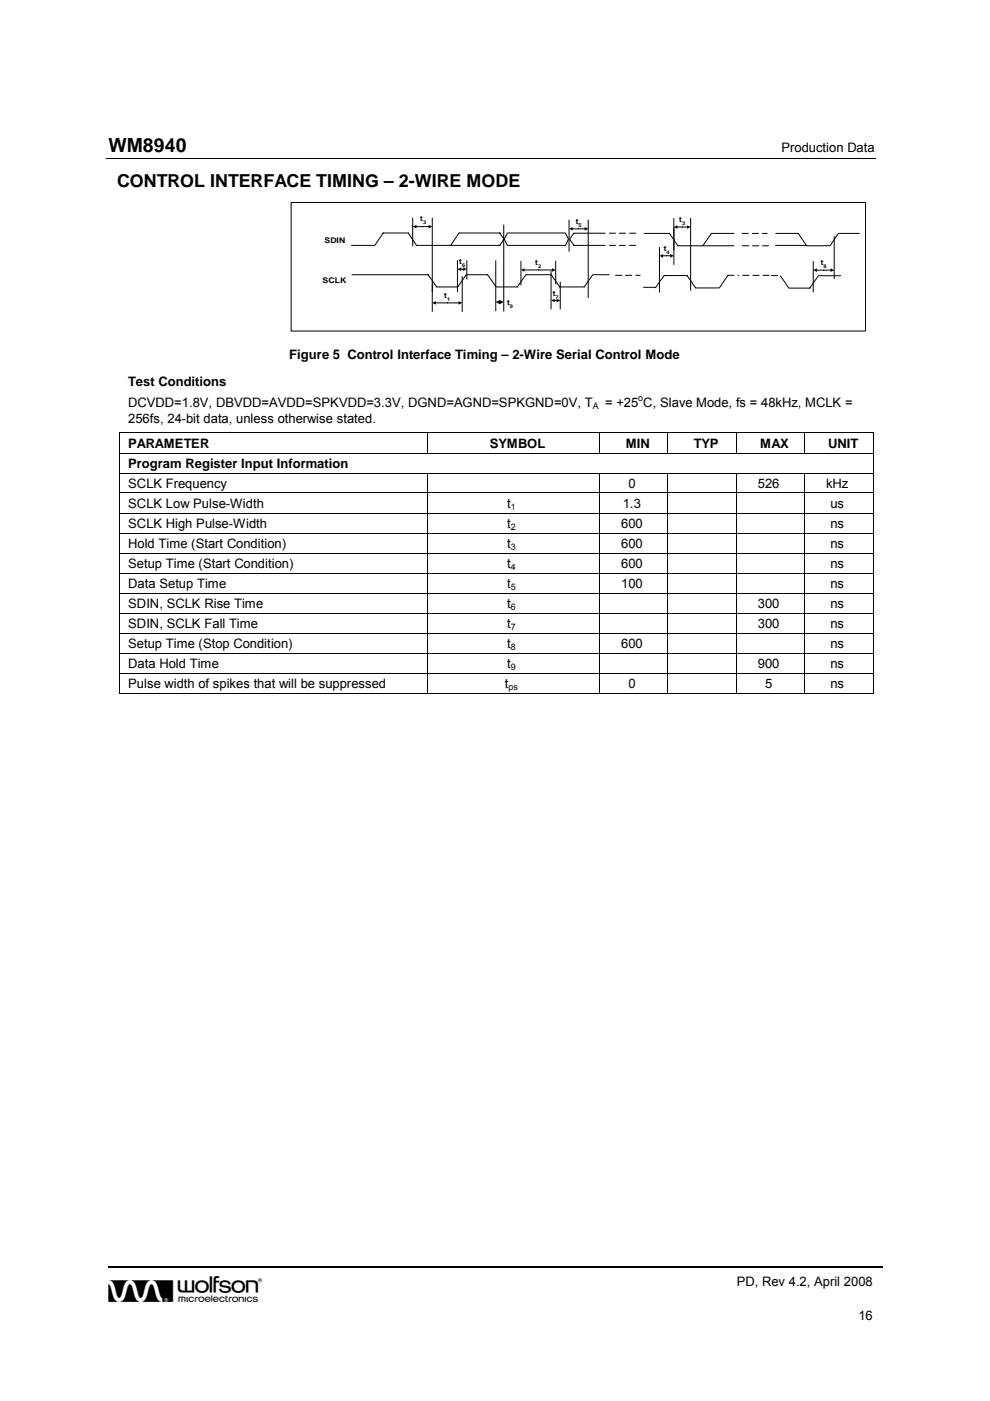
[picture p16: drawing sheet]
<svg xmlns="http://www.w3.org/2000/svg" width="210mm" height="297mm" viewBox="0 0 210 297" stroke-linecap="round" stroke-linejoin="round" font-family="sans-serif">
<defs><g id="words">
<text font-size="6.9" x="23" y="276.1">w</text>
<text font-size="4.1" x="23" y="32.3">WM8940</text>
<text font-size="3.8" x="24.8" y="39.7">CONTROL INTERFACE TIMING – 2-WIRE MODE</text>
<g font-size="2.8">
<text x="165.7" y="32.3">Production Data</text>
<text x="61.3" y="76">Figure 5 Control Interface Timing – 2-Wire Serial Control Mode</text>
<text x="27.2" y="81.8">Test Conditions</text>
<text x="27.2" y="89.7">256fs, 24-bit data, unless otherwise stated.</text>
<text x="27.2" y="86.3">DCVDD=1.8V, DBVDD=AVDD=SPKVDD=3.3V, DGND=AGND=SPKGND=0V, T</text>
<text x="128.3" y="86.3">= +25 C, Slave Mode, fs = 48kHz, MCLK =</text>
<text x="27.2" y="95">PARAMETER</text>
<text x="103.8" y="95">SYMBOL</text>
<text x="132.7" y="95">MIN</text>
<text x="147.1" y="95">TYP</text>
<text x="161.2" y="95">MAX</text>
<text x="175.6" y="95">UNIT</text>
<text x="27.2" y="99.2">Program Register Input Information</text>
<text x="27.2" y="103.5">SCLK Frequency</text>
<text x="27.2" y="107.7">SCLK Low Pulse-Width</text>
<text x="107.5" y="107.7">t</text>
<text x="132" y="107.7">1.3</text>
<text x="133.2" y="103.5">0</text>
<text x="160.7" y="103.5">526</text>
<text x="175.1" y="103.5">kHz</text>
<text x="176.1" y="107.7">us</text>
<text x="27.2" y="111.9">SCLK High Pulse-Width</text>
<text x="107.5" y="112">t</text>
<text x="131.7" y="112">600</text>
<text x="176.1" y="112">ns</text>
<text x="27.2" y="116.2">Hold Time (Start Condition)</text>
<text x="107.5" y="116.2">t</text>
<text x="131.7" y="116.2">600</text>
<text x="176.1" y="116.2">ns</text>
<text x="27.2" y="120.4">Setup Time (Start Condition)</text>
<text x="27.2" y="124.7">Data Setup Time</text>
<text x="107.5" y="120.5">t</text>
<text x="107.5" y="124.7">t</text>
<text x="131.7" y="120.5">600</text>
<text x="131.7" y="124.7">100</text>
<text x="176.1" y="120.5">ns</text>
<text x="176.1" y="124.7">ns</text>
<text x="27.2" y="128.9">SDIN, SCLK Rise Time</text>
<text x="107.5" y="128.9">t</text>
<text x="160.7" y="128.9">300</text>
<text x="176.1" y="128.9">ns</text>
<text x="27.2" y="133.2">SDIN, SCLK Fall Time</text>
<text x="27.2" y="137.4">Setup Time (Stop Condition)</text>
<text x="107.5" y="133.2">t</text>
<text x="107.5" y="137.5">t</text>
<text x="131.7" y="137.5">600</text>
<text x="160.7" y="133.2">300</text>
<text x="176.1" y="137.5">ns</text>
<text x="176.1" y="133.2">ns</text>
<text x="27.2" y="141.6">Data Hold Time</text>
<text x="107.5" y="141.7">t</text>
<text x="160.7" y="141.7">900</text>
<text x="176.1" y="141.7">ns</text>
<text x="27.2" y="145.9">Pulse width of spikes that will be suppressed</text>
<text x="107" y="145.9">t</text>
<text x="133.2" y="145.9">0</text>
<text x="162.2" y="145.9">5</text>
<text x="176.1" y="145.9">ns</text>
<text x="156.2" y="272.7">PD, Rev 4.2, April 2008</text>
<text x="182" y="279.9">16</text>
</g>
<g font-size="1.9">
<text x="125.7" y="86.6">A</text>
<text x="135.3" y="84.9">o</text>
<text x="108.3" y="108.1">1</text>
<text x="108.3" y="112.3">2</text>
<text x="108.3" y="116.5">3</text>
<text x="108.3" y="120.8">4</text>
<text x="108.3" y="125.1">5</text>
<text x="108.3" y="129.3">6</text>
<text x="108.3" y="133.6">7</text>
<text x="108.3" y="137.8">8</text>
<text x="108.3" y="142">9</text>
<text x="107.8" y="146.3">ps</text>
</g>
<g font-size="1.6">
<text x="89.1" y="46.9">t</text>
<text x="122.1" y="47.5">t</text>
<text x="144" y="47.1">t</text>
<text x="68.8" y="51.6">SDIN</text>
<text x="140.7" y="53.3">t</text>
<text x="97.4" y="56">t</text>
<text x="113.5" y="56.2">t</text>
<text x="174" y="56.3">t</text>
<text x="68.4" y="60.1">SCLK</text>
<text x="94.2" y="63.2">t</text>
<text x="107.5" y="64.6">t</text>
<text x="117.2" y="62.7">t</text>
</g>
<g font-size="1.1">
<text x="89.7" y="47.5">3</text>
<text x="144.6" y="47.8">3</text>
<text x="122.7" y="48.1">5</text>
<text x="141.3" y="53.8">4</text>
<text x="98" y="56.7">6</text>
<text x="114.1" y="56.8">2</text>
<text x="174.6" y="56.9">8</text>
<text x="94.8" y="63.8">1</text>
<text x="108.1" y="65.2">9</text>
<text x="117.8" y="63.3">7</text>
</g>
</g></defs>
<g fill="none" stroke="#000" stroke-width=".21">
<path d="M22.5 33.6h163M61.7 42.9h121.8v27.3h-121.8zM74.5 52h5l1.7-2.6h5.4l1.7 2.6h17.7M74.6 58.3h16.2l1.8 2.5h4.5l1.7-2.5h4.6l1.8 2.5h4.5l1.8-2.5M97.3 49.4l-1.8 2.6M97.4 49.4h8.6M106 49.4l.8 1.3-.8 1.3M107.6 49.4h12.3l.6 1.3-.6 1.3h-12.3l-.7-1.3zM111.6 58.3h5.2M116.9 58.3l1.8 2.6M125.7 58.3l-1.8 2.5h-5.3M125.8 58.3h3.4"/>
<path d="M128.3 49.4h-6.6l-.9 1.3 .9 1.3h6.6M129.2 52h1.3M129.2 49.4h1.3M130.5 58.4h1.3M131.3 52h1.3M131.3 49.4h1.3M132.6 58.4h1.3M133.5 52h1.3M133.5 49.4h1.3M134.8 58.4h.9"/>
</g>
<path d="M23 268.7h164.3" fill="none" stroke="#000" stroke-width=".34"/>
<path d="M87.5 46.2v6zM91.7 46.2v15.6z" fill-rule="evenodd" fill="#fff" stroke="#000" stroke-width=".21"/>
<path d="M88.2 48h2.8" fill="none" stroke="#000" stroke-width=".21"/>
<path d="M87.5 48l.8-.3v.7zM90.9 47.7l.8 .3-.8 .4z" fill="#000"/>
<path d="M91.7 60.2v5.8zM98 58.6v7.4z" fill-rule="evenodd" fill="#fff" stroke="#000" stroke-width=".21"/>
<path d="M92.3 64.2h5" fill="none" stroke="#000" stroke-width=".21"/>
<path d="M91.7 64.2l.7-.4v.8zM97.2 63.8l.8 .4-.8 .4z" fill="#000"/>
<path d="M97 55.2v6.7zM99 55.2v4z" fill-rule="evenodd" fill="#fff" stroke="#000" stroke-width=".21"/>
<path d="M97.7 57.1h.6" fill="none" stroke="#000" stroke-width=".21"/>
<path d="M97 57.1l.8-.4v.7zM98.2 56.7l.8 .4-.8 .3z" fill="#000"/>
<path d="M110.4 55.4v5.1zM117.8 55.4v4.8z" fill-rule="evenodd" fill="#fff" stroke="#000" stroke-width=".21"/>
<path d="M111.1 57.2h6" fill="none" stroke="#000" stroke-width=".21"/>
<path d="M110.4 57.2l.8-.3v.7zM117.1 56.9l.7 .3-.7 .4z" fill="#000"/>
<path d="M116.8 57.4v8.1zM118.8 59.8v5.7z" fill-rule="evenodd" fill="#fff" stroke="#000" stroke-width=".21"/>
<path d="M117.5 63.7h.6" fill="none" stroke="#000" stroke-width=".21"/>
<path d="M116.8 63.7l.8-.4v.8zM118 63.3l.8 .4-.8 .4z" fill="#000"/>
<path d="M120.6 46.7v6.6zM124.7 46.7v16.4z" fill-rule="evenodd" fill="#fff" stroke="#000" stroke-width=".21"/>
<g fill="none" stroke="#000" stroke-width=".21">
<path d="M121.3 48.5h2.8M136.6 49.5h5.3l1.8 2.6h11.9M140.8 58.4l-1.8 2.6M140.8 58.4h4.9l1.8 2.6h4.9M154.3 58.4l-1.8 2.6M154.3 58.4h1.3M155.6 49.5h-4.8l-1.8 2.6M156.5 58.4h.1M157.4 49.5h1.3M157.4 52.1h1.3M157.5 58.4h1.3M159.5 49.5h1.3"/>
<path d="M159.6 52.1h1.3M159.6 58.4h1.4M161.6 49.5h1.1M161.7 52.1h1.2M161.8 58.4h1.3M163.5 58.4h1.4M164.4 52h6.6M164.5 49.5h4.7l1.8 2.6h5l1.8-2.6h4.4M165.5 58.5l1.8 2.6h4.4l1.8-2.6M173.6 58.5h4.6M136.4 60.9h2.5"/>
</g>
<path d="M120.6 48.5l.8-.4v.8zM124 48.1l.7 .4-.7 .4z" fill="#000"/>
<path d="M139.8 52.5v9.4zM142.9 48.2v7.9z" fill-rule="evenodd" fill="#fff" stroke="#000" stroke-width=".21"/>
<path d="M140.5 54.2h1.7" fill="none" stroke="#000" stroke-width=".21"/>
<path d="M139.8 54.2l.8-.4v.9zM142.1 53.8l.8 .4-.8 .5z" fill="#000"/>
<path d="M142.9 46.3v6.7zM146.4 46.3v15.3z" fill-rule="evenodd" fill="#fff" stroke="#000" stroke-width=".21"/>
<path d="M143.5 48.1h2.3" fill="none" stroke="#000" stroke-width=".21"/>
<path d="M142.9 48.1l.7-.3v.7zM145.7 47.8l.7 .3-.7 .4z" fill="#000"/>
<path d="M172.4 55.4v6.5zM176.9 50.1v9z" fill-rule="evenodd" fill="#fff" stroke="#000" stroke-width=".21"/>
<g fill="none" stroke="#000" stroke-width=".21">
<path d="M105.1 55.2v10.7M106.8 47.7v18.3M173.1 57.3h3.1M105.9 64h.1M25.2 91.8h160M25.2 96.1h160M25.3 91.9v4.1M25.3 96.1v4.1M90.6 91.9v4.1M127.1 91.9v4.1M141.6 91.9v4.1M156.1 91.9v4.1"/>
<path d="M170.6 91.9v4.1M185.1 91.9v4.1M185.1 96.1v4.1M25.2 100.3h160M25.2 104.5h160M25.2 108.8h160M25.2 113h160M25.2 117.3h160M25.3 100.4v4M25.3 104.6v4.1M25.3 108.8v4.1M25.3 113.1v4.1"/>
<path d="M25.3 117.3v4.1M90.6 100.4v4M90.6 104.6v4.1M90.6 108.8v4.1M90.6 113.1v4.1M90.6 117.3v4.1M127.1 100.4v4M127.1 104.6v4.1M127.1 108.8v4.1M127.1 113.1v4.1M127.1 117.3v4.1M141.6 100.4v4"/>
<path d="M141.6 104.6v4.1M141.6 108.8v4.1M141.6 113.1v4.1M141.6 117.3v4.1M156.1 100.4v4M156.1 104.6v4.1M156.1 108.8v4.1M156.1 113.1v4.1M156.1 117.3v4.1M170.6 100.4v4M170.6 104.6v4.1M170.6 108.8v4.1"/>
<path d="M170.6 113.1v4.1M170.6 117.3v4.1M185.1 100.4v4M185.1 104.6v4.1M185.1 108.8v4.1M185.1 113.1v4.1M185.1 117.3v4.1M25.2 121.5h160M25.2 125.8h160M25.2 130h160M25.2 134.2h160M25.2 138.5h160"/>
<path d="M25.3 121.6v4.1M25.3 125.8v4.1M25.3 130.1v4.1M25.3 134.3v4.1M25.3 138.6v4.1M90.6 121.6v4.1M90.6 125.8v4.1M90.6 130.1v4.1M90.6 134.3v4.1M90.6 138.6v4.1M127.1 121.6v4.1M127.1 125.8v4.1"/>
<path d="M127.1 130.1v4.1M127.1 134.3v4.1M127.1 138.6v4.1M141.6 121.6v4.1M141.6 125.8v4.1M141.6 130.1v4.1M141.6 134.3v4.1M141.6 138.6v4.1M156.1 121.6v4.1M156.1 125.8v4.1M156.1 130.1v4.1M156.1 134.3v4.1"/>
<path d="M156.1 138.6v4.1M170.6 121.6v4.1M170.6 125.8v4.1M170.6 130.1v4.1M170.6 134.3v4.1M170.6 138.6v4.1M185.1 121.6v4.1M185.1 125.8v4.1M185.1 130.1v4.1M185.1 134.3v4.1M185.1 138.6v4.1M25.2 142.7h160"/>
<path d="M25.2 147h65.3M25.3 142.8v4.3M90.6 142.8v4.3M90.6 147h36.4M127.1 142.8v4.3M127.1 147h14.4M141.6 142.8v4.3M141.6 147h14.4M156.1 142.8v4.3M156.2 147h14.3M170.6 142.8v4.3M170.7 147h14.3"/>
<path d="M185.1 142.8v4.3"/>
</g>
<path d="M172.4 57.3l.8-.4v.8zM176.1 56.9l.8 .4-.8 .4zM105.9 63.6l.9 .4-.9 .5zM105.1 64l.9-.4v.9z" fill="#000"/>
<path d="M25.2 91.7l.2 .2zM185 91.7l.2 .2zM185 146.9h.2v.2h-.2z" fill="#000"/>
<use href="#words"/>
</svg>
